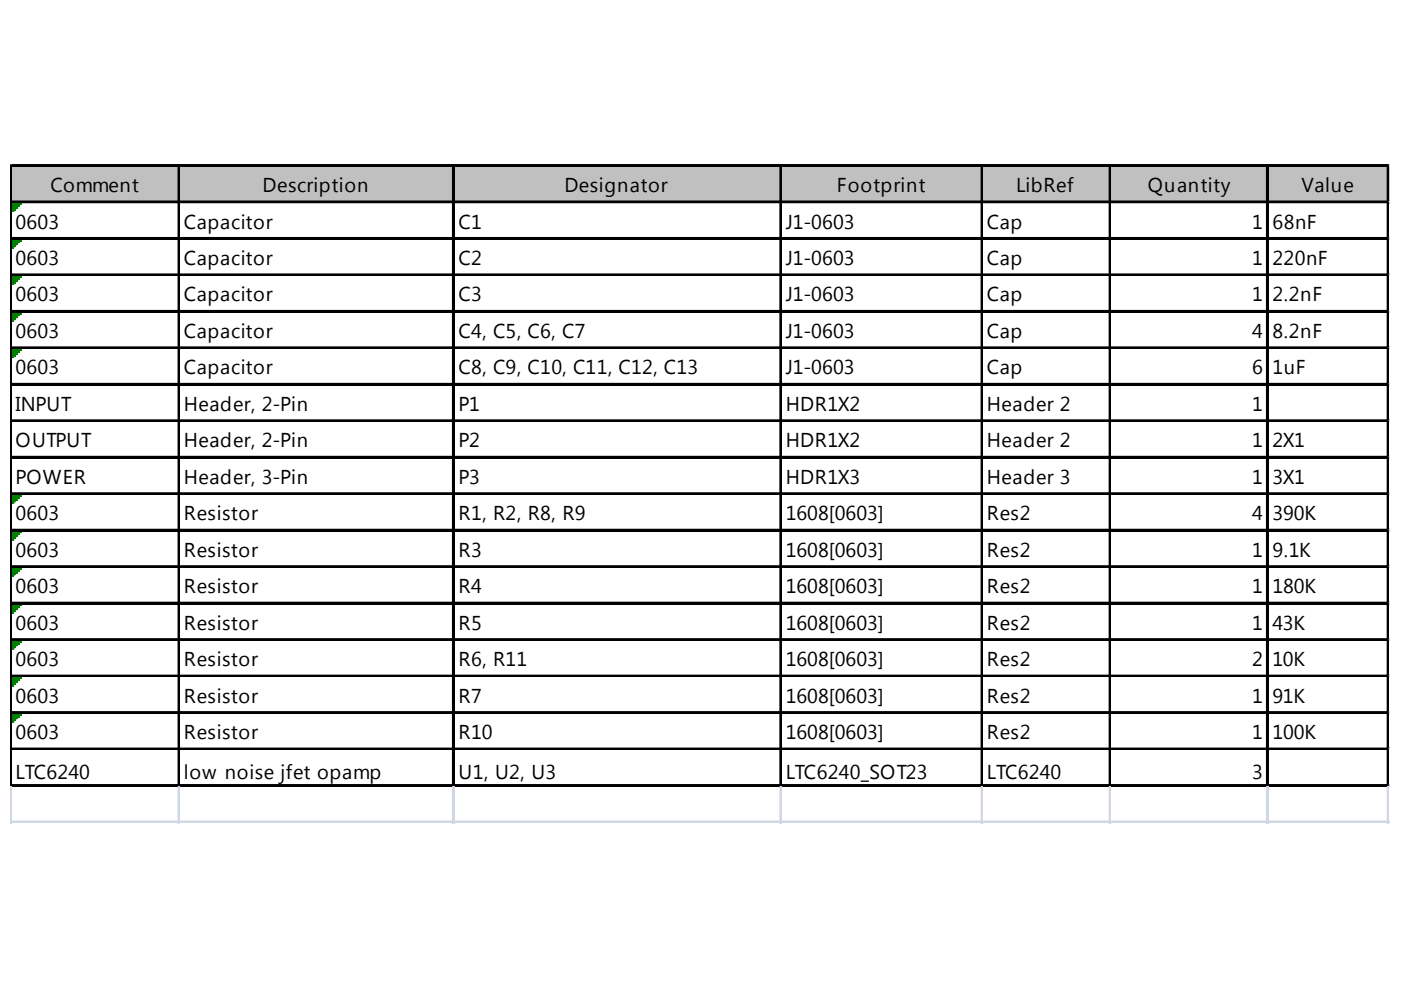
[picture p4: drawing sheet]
<svg xmlns="http://www.w3.org/2000/svg" width="297mm" height="210mm" viewBox="0 0 297 210" stroke-linecap="round" stroke-linejoin="round" font-family="sans-serif">
<defs><g id="words">
<g font-size="4.3">
<text x="10.7" y="40.7">Comment</text>
<text x="55.7" y="40.7">Description</text>
<text x="119.7" y="40.7">Designator</text>
<text x="177.5" y="40.7">Footprint</text>
<text x="215.5" y="40.7">LibRef</text>
<text x="243.4" y="40.7">Quantity</text>
<text x="276" y="40.7">Value</text>
<text x="3.3" y="48.5">0603</text>
<text x="39" y="48.5">Capacitor</text>
<text x="97.2" y="48.5">C1</text>
<text x="166.6" y="48.5">J1-0603</text>
<text x="209.3" y="48.5">Cap</text>
<text x="265.5" y="48.5">1</text>
<text x="269.8" y="48.5">68nF</text>
<text x="3.3" y="56.2">0603</text>
<text x="39" y="56.2">Capacitor</text>
<text x="97.2" y="56.2">C2</text>
<text x="166.6" y="56.2">J1-0603</text>
<text x="209.3" y="56.2">Cap</text>
<text x="265.5" y="56.2">1</text>
<text x="269.8" y="56.2">220nF</text>
<text x="3.3" y="63.9">0603</text>
<text x="39" y="63.9">Capacitor</text>
<text x="97.2" y="63.9">C3</text>
<text x="166.6" y="63.9">J1-0603</text>
<text x="209.3" y="63.9">Cap</text>
<text x="265.5" y="63.9">1</text>
<text x="269.8" y="63.9">2.2nF</text>
<text x="3.3" y="71.7">0603</text>
<text x="39" y="71.7">Capacitor</text>
<text x="97.2" y="71.7">C4, C5, C6, C7</text>
<text x="166.6" y="71.7">J1-0603</text>
<text x="209.3" y="71.7">Cap</text>
<text x="265.5" y="71.7">4</text>
<text x="269.8" y="71.7">8.2nF</text>
<text x="3.3" y="79.4">0603</text>
<text x="39" y="79.4">Capacitor</text>
<text x="97.2" y="79.4">C8, C9, C10, C11, C12, C13</text>
<text x="166.6" y="79.4">J1-0603</text>
<text x="209.3" y="79.4">Cap</text>
<text x="265.5" y="79.4">6</text>
<text x="269.8" y="79.4">1uF</text>
<text x="3.3" y="87.1">INPUT</text>
<text x="39" y="87.1">Header, 2-Pin</text>
<text x="97.2" y="87.1">P1</text>
<text x="166.6" y="87.1">HDR1X2</text>
<text x="209.3" y="87.1">Header 2</text>
<text x="265.5" y="87.1">1</text>
<text x="3.3" y="94.9">OUTPUT</text>
<text x="39" y="94.9">Header, 2-Pin</text>
<text x="97.2" y="94.9">P2</text>
<text x="166.6" y="94.9">HDR1X2</text>
<text x="209.3" y="94.9">Header 2</text>
<text x="265.5" y="94.9">1</text>
<text x="269.8" y="94.9">2X1</text>
<text x="3.3" y="102.6">POWER</text>
<text x="39" y="102.6">Header, 3-Pin</text>
<text x="97.2" y="102.6">P3</text>
<text x="166.6" y="102.6">HDR1X3</text>
<text x="209.3" y="102.6">Header 3</text>
<text x="265.5" y="102.6">1</text>
<text x="269.8" y="102.6">3X1</text>
<text x="3.3" y="110.3">0603</text>
<text x="39" y="110.3">Resistor</text>
<text x="97.2" y="110.3">R1, R2, R8, R9</text>
<text x="166.6" y="110.3">1608[0603]</text>
<text x="209.3" y="110.3">Res2</text>
<text x="265.5" y="110.3">4</text>
<text x="269.8" y="110.3">390K</text>
<text x="3.3" y="118">0603</text>
<text x="39" y="118">Resistor</text>
<text x="97.2" y="118">R3</text>
<text x="166.6" y="118">1608[0603]</text>
<text x="209.3" y="118">Res2</text>
<text x="265.5" y="118">1</text>
<text x="269.8" y="118">9.1K</text>
<text x="3.3" y="125.8">0603</text>
<text x="39" y="125.8">Resistor</text>
<text x="97.2" y="125.8">R4</text>
<text x="166.6" y="125.8">1608[0603]</text>
<text x="209.3" y="125.8">Res2</text>
<text x="265.5" y="125.8">1</text>
<text x="269.8" y="125.8">180K</text>
<text x="3.3" y="133.5">0603</text>
<text x="39" y="133.5">Resistor</text>
<text x="97.2" y="133.5">R5</text>
<text x="166.6" y="133.5">1608[0603]</text>
<text x="209.3" y="133.5">Res2</text>
<text x="265.5" y="133.5">1</text>
<text x="269.8" y="133.5">43K</text>
<text x="3.3" y="141.2">0603</text>
<text x="39" y="141.2">Resistor</text>
<text x="97.2" y="141.2">R6, R11</text>
<text x="166.6" y="141.2">1608[0603]</text>
<text x="209.3" y="141.2">Res2</text>
<text x="265.5" y="141.2">2</text>
<text x="269.8" y="141.2">10K</text>
<text x="3.3" y="149">0603</text>
<text x="39" y="149">Resistor</text>
<text x="97.2" y="149">R7</text>
<text x="166.6" y="149">1608[0603]</text>
<text x="209.3" y="149">Res2</text>
<text x="265.5" y="149">1</text>
<text x="269.8" y="149">91K</text>
<text x="3.3" y="156.7">0603</text>
<text x="39" y="156.7">Resistor</text>
<text x="97.2" y="156.7">R10</text>
<text x="166.6" y="156.7">1608[0603]</text>
<text x="209.3" y="156.7">Res2</text>
<text x="265.5" y="156.7">1</text>
<text x="269.8" y="156.7">100K</text>
<text x="3.3" y="165.2">LTC6240</text>
<text x="39" y="165.2">low noise jfet opamp</text>
<text x="97.2" y="165.2">U1, U2, U3</text>
<text x="166.6" y="165.2">LTC6240_SOT23</text>
<text x="209.3" y="165.2">LTC6240</text>
<text x="265.5" y="165.2">3</text>
</g>
</g></defs>
<path d="M2.5 35.3h292.1v7.8h-292.1z" fill="#c0c0c0"/>
<path d="M2.5 43.1h2" fill="none" stroke="#008000" stroke-width=".39"/>
<path d="M2.5 43.1h2v.4h-2z" fill="#008000"/>
<path d="M2.5 43.5h1.6" fill="none" stroke="#008000" stroke-width=".39"/>
<path d="M2.5 43.5h1.6v.4h-1.6z" fill="#008000"/>
<path d="M2.5 43.9h1.2" fill="none" stroke="#008000" stroke-width=".39"/>
<path d="M2.5 43.9h1.2v.4h-1.2z" fill="#008000"/>
<path d="M2.5 44.3h.8" fill="none" stroke="#008000" stroke-width=".39"/>
<path d="M2.5 44.3h.8v.3h-.8z" fill="#008000"/>
<path d="M2.5 44.6h.4" fill="none" stroke="#008000" stroke-width=".39"/>
<path d="M2.5 44.6h.4v.4h-.4z" fill="#008000"/>
<path d="M2.5 50.8h2" fill="none" stroke="#008000" stroke-width=".39"/>
<path d="M2.5 50.8h2v.4h-2z" fill="#008000"/>
<path d="M2.5 51.2h1.6" fill="none" stroke="#008000" stroke-width=".39"/>
<path d="M2.5 51.2h1.6v.4h-1.6z" fill="#008000"/>
<path d="M2.5 51.6h1.2" fill="none" stroke="#008000" stroke-width=".39"/>
<path d="M2.5 51.6h1.2v.4h-1.2z" fill="#008000"/>
<path d="M2.5 52h.8" fill="none" stroke="#008000" stroke-width=".39"/>
<path d="M2.5 52h.8v.4h-.8z" fill="#008000"/>
<path d="M2.5 52.4h.4" fill="none" stroke="#008000" stroke-width=".39"/>
<path d="M2.5 52.4h.4v.4h-.4z" fill="#008000"/>
<path d="M2.5 58.6h2" fill="none" stroke="#008000" stroke-width=".39"/>
<path d="M2.5 58.6h2v.3h-2z" fill="#008000"/>
<path d="M2.5 58.9h1.6" fill="none" stroke="#008000" stroke-width=".39"/>
<path d="M2.5 58.9h1.6v.4h-1.6z" fill="#008000"/>
<path d="M2.5 59.3h1.2" fill="none" stroke="#008000" stroke-width=".39"/>
<path d="M2.5 59.3h1.2v.4h-1.2z" fill="#008000"/>
<path d="M2.5 59.7h.8" fill="none" stroke="#008000" stroke-width=".39"/>
<path d="M2.5 59.7h.8v.4h-.8z" fill="#008000"/>
<path d="M2.5 60.1h.4" fill="none" stroke="#008000" stroke-width=".39"/>
<path d="M2.5 60.1h.4v.4h-.4z" fill="#008000"/>
<path d="M2.5 66.3h2" fill="none" stroke="#008000" stroke-width=".39"/>
<path d="M2.5 66.3h2v.4h-2z" fill="#008000"/>
<path d="M2.5 66.7h1.6" fill="none" stroke="#008000" stroke-width=".39"/>
<path d="M2.5 66.7h1.6v.4h-1.6z" fill="#008000"/>
<path d="M2.5 67.1h1.2" fill="none" stroke="#008000" stroke-width=".39"/>
<path d="M2.5 67.1h1.2v.3h-1.2z" fill="#008000"/>
<path d="M2.5 67.4h.8" fill="none" stroke="#008000" stroke-width=".39"/>
<path d="M2.5 67.4h.8v.4h-.8z" fill="#008000"/>
<path d="M2.5 67.8h.4" fill="none" stroke="#008000" stroke-width=".39"/>
<path d="M2.5 67.8h.4v.4h-.4z" fill="#008000"/>
<path d="M2.5 74h2" fill="none" stroke="#008000" stroke-width=".39"/>
<path d="M2.5 74h2v.4h-2z" fill="#008000"/>
<path d="M2.5 74.4h1.6" fill="none" stroke="#008000" stroke-width=".39"/>
<path d="M2.5 74.4h1.6v.4h-1.6z" fill="#008000"/>
<path d="M2.5 74.8h1.2" fill="none" stroke="#008000" stroke-width=".39"/>
<path d="M2.5 74.8h1.2v.4h-1.2z" fill="#008000"/>
<path d="M2.5 75.2h.8" fill="none" stroke="#008000" stroke-width=".39"/>
<path d="M2.5 75.2h.8v.4h-.8z" fill="#008000"/>
<path d="M2.5 75.6h.4" fill="none" stroke="#008000" stroke-width=".39"/>
<path d="M2.5 75.6h.4v.4h-.4z" fill="#008000"/>
<path d="M2.5 105h2" fill="none" stroke="#008000" stroke-width=".39"/>
<path d="M2.5 105h2v.3h-2z" fill="#008000"/>
<path d="M2.5 105.3h1.6" fill="none" stroke="#008000" stroke-width=".39"/>
<path d="M2.5 105.3h1.6v.4h-1.6z" fill="#008000"/>
<path d="M2.5 105.7h1.2" fill="none" stroke="#008000" stroke-width=".39"/>
<path d="M2.5 105.7h1.2v.4h-1.2z" fill="#008000"/>
<path d="M2.5 106.1h.8" fill="none" stroke="#008000" stroke-width=".39"/>
<path d="M2.5 106.1h.8v.4h-.8z" fill="#008000"/>
<path d="M2.5 106.5h.4" fill="none" stroke="#008000" stroke-width=".39"/>
<path d="M2.5 106.5h.4v.4h-.4z" fill="#008000"/>
<path d="M2.5 112.7h2" fill="none" stroke="#008000" stroke-width=".39"/>
<path d="M2.5 112.7h2v.4h-2z" fill="#008000"/>
<path d="M2.5 113.1h1.6" fill="none" stroke="#008000" stroke-width=".39"/>
<path d="M2.5 113.1h1.6v.4h-1.6z" fill="#008000"/>
<path d="M2.5 113.5h1.2" fill="none" stroke="#008000" stroke-width=".39"/>
<path d="M2.5 113.5h1.2v.3h-1.2z" fill="#008000"/>
<path d="M2.5 113.8h.8" fill="none" stroke="#008000" stroke-width=".39"/>
<path d="M2.5 113.8h.8v.4h-.8z" fill="#008000"/>
<path d="M2.5 114.2h.4" fill="none" stroke="#008000" stroke-width=".39"/>
<path d="M2.5 114.2h.4v.4h-.4z" fill="#008000"/>
<path d="M2.5 120.4h2" fill="none" stroke="#008000" stroke-width=".39"/>
<path d="M2.5 120.4h2v.4h-2z" fill="#008000"/>
<path d="M2.5 120.8h1.6" fill="none" stroke="#008000" stroke-width=".39"/>
<path d="M2.5 120.8h1.6v.4h-1.6z" fill="#008000"/>
<path d="M2.5 121.2h1.2" fill="none" stroke="#008000" stroke-width=".39"/>
<path d="M2.5 121.2h1.2v.4h-1.2z" fill="#008000"/>
<path d="M2.5 121.6h.8" fill="none" stroke="#008000" stroke-width=".39"/>
<path d="M2.5 121.6h.8v.4h-.8z" fill="#008000"/>
<path d="M2.5 122h.4" fill="none" stroke="#008000" stroke-width=".39"/>
<path d="M2.5 122h.4v.4h-.4z" fill="#008000"/>
<path d="M2.5 128.2h2" fill="none" stroke="#008000" stroke-width=".39"/>
<path d="M2.5 128.2h2v.3h-2z" fill="#008000"/>
<path d="M2.5 128.5h1.6" fill="none" stroke="#008000" stroke-width=".39"/>
<path d="M2.5 128.5h1.6v.4h-1.6z" fill="#008000"/>
<path d="M2.5 128.9h1.2" fill="none" stroke="#008000" stroke-width=".39"/>
<path d="M2.5 128.9h1.2v.4h-1.2z" fill="#008000"/>
<path d="M2.5 129.3h.8" fill="none" stroke="#008000" stroke-width=".39"/>
<path d="M2.5 129.3h.8v.4h-.8z" fill="#008000"/>
<path d="M2.5 129.7h.4" fill="none" stroke="#008000" stroke-width=".39"/>
<path d="M2.5 129.7h.4v.4h-.4z" fill="#008000"/>
<path d="M2.5 135.9h2" fill="none" stroke="#008000" stroke-width=".39"/>
<path d="M2.5 135.9h2v.4h-2z" fill="#008000"/>
<path d="M2.5 136.3h1.6" fill="none" stroke="#008000" stroke-width=".39"/>
<path d="M2.5 136.3h1.6v.4h-1.6z" fill="#008000"/>
<path d="M2.5 136.7h1.2" fill="none" stroke="#008000" stroke-width=".39"/>
<path d="M2.5 136.7h1.2v.3h-1.2z" fill="#008000"/>
<path d="M2.5 137h.8" fill="none" stroke="#008000" stroke-width=".39"/>
<path d="M2.5 137h.8v.4h-.8z" fill="#008000"/>
<path d="M2.5 137.4h.4" fill="none" stroke="#008000" stroke-width=".39"/>
<path d="M2.5 137.4h.4v.4h-.4z" fill="#008000"/>
<path d="M2.5 143.6h2" fill="none" stroke="#008000" stroke-width=".39"/>
<path d="M2.5 143.6h2v.4h-2z" fill="#008000"/>
<path d="M2.5 144h1.6" fill="none" stroke="#008000" stroke-width=".39"/>
<path d="M2.5 144h1.6v.4h-1.6z" fill="#008000"/>
<path d="M2.5 144.4h1.2" fill="none" stroke="#008000" stroke-width=".39"/>
<path d="M2.5 144.4h1.2v.4h-1.2z" fill="#008000"/>
<path d="M2.5 144.8h.8" fill="none" stroke="#008000" stroke-width=".39"/>
<path d="M2.5 144.8h.8v.4h-.8z" fill="#008000"/>
<path d="M2.5 145.2h.4" fill="none" stroke="#008000" stroke-width=".39"/>
<path d="M2.5 145.2h.4v.4h-.4z" fill="#008000"/>
<path d="M2.5 151.3h2" fill="none" stroke="#008000" stroke-width=".39"/>
<path d="M2.5 151.3h2v.4h-2z" fill="#008000"/>
<path d="M2.5 151.7h1.6" fill="none" stroke="#008000" stroke-width=".39"/>
<path d="M2.5 151.7h1.6v.4h-1.6z" fill="#008000"/>
<path d="M2.5 152.1h1.2" fill="none" stroke="#008000" stroke-width=".39"/>
<path d="M2.5 152.1h1.2v.4h-1.2z" fill="#008000"/>
<path d="M2.5 152.5h.8" fill="none" stroke="#008000" stroke-width=".39"/>
<path d="M2.5 152.5h.8v.4h-.8z" fill="#008000"/>
<path d="M2.5 152.9h.4" fill="none" stroke="#008000" stroke-width=".39"/>
<path d="M2.5 152.9h.4v.4h-.4z" fill="#008000"/>
<g fill="none" stroke="#000" stroke-width=".39">
<path d="M2.2 35v131.8M2.4 35v131.8M2.5 35h292.1M2.5 35.2h292.1M37.8 35.4v131.4M38 35.4v131.4M96 35.4v131.4M96.2 35.4v131.4M165.4 35.4v131.4M165.6 35.4v131.4M208.1 35.4v131.4M208.3 35.4v131.4"/>
<path d="M235.2 35.4v131.4M235.4 35.4v131.4M268.6 35.4v131.4M268.8 35.4v131.4M294.2 35.4v131.4M294.4 35.4v131.4M2.5 42.7h292.1M2.5 42.9h292.1M2.5 50.4h292.1M2.5 50.6h292.1M2.5 58.2h292.1M2.5 58.4h292.1"/>
<path d="M2.5 65.9h292.1M2.5 66.1h292.1M2.5 73.6h292.1M2.5 73.8h292.1M2.5 81.4h292.1M2.5 81.6h292.1M2.5 89.1h292.1M2.5 89.3h292.1M2.5 96.8h292.1M2.5 97h292.1M2.5 104.6h292.1M2.5 104.8h292.1"/>
<path d="M2.5 112.3h292.1M2.5 112.5h292.1M2.5 120h292.1M2.5 120.2h292.1M2.5 127.8h292.1M2.5 128h292.1M2.5 135.5h292.1M2.5 135.7h292.1M2.5 143.2h292.1M2.5 143.4h292.1M2.5 151h292.1M2.5 151.2h292.1"/>
<path d="M2.5 158.7h292.1M2.5 158.9h292.1M2.5 166.4h292.1M2.5 166.6h292.1"/>
</g>
<g fill="none" stroke="#d0d7e5" stroke-width=".39">
<path d="M294.6 35h.1M2.2 166.8v7.8M2.4 166.8v7.8M37.8 166.8v7.8M38 166.8v7.8M96 166.8v7.8M96.2 166.8v7.8M165.4 166.8v7.8M165.6 166.8v7.8M208.1 166.8v7.8M208.3 166.8v7.8M235.2 166.8v7.8"/>
<path d="M235.4 166.8v7.8M268.6 166.8v7.8M268.8 166.8v7.8M294.2 166.8v7.8M294.4 166.8v7.8"/>
</g>
<path d="M294.6 35v.4z" fill="#d0d7e5"/>
<path d="M294.6 42.7h.1" fill="none" stroke="#d0d7e5" stroke-width=".39"/>
<path d="M294.6 42.7v.4z" fill="#d0d7e5"/>
<path d="M294.6 50.4h.1" fill="none" stroke="#d0d7e5" stroke-width=".39"/>
<path d="M294.6 50.4v.4z" fill="#d0d7e5"/>
<path d="M294.6 58.2h.1" fill="none" stroke="#d0d7e5" stroke-width=".39"/>
<path d="M294.6 58.2v.4z" fill="#d0d7e5"/>
<path d="M294.6 65.9h.1" fill="none" stroke="#d0d7e5" stroke-width=".39"/>
<path d="M294.6 65.9v.4z" fill="#d0d7e5"/>
<path d="M294.6 73.6h.1" fill="none" stroke="#d0d7e5" stroke-width=".39"/>
<path d="M294.6 73.6v.4z" fill="#d0d7e5"/>
<path d="M294.6 81.4h.1" fill="none" stroke="#d0d7e5" stroke-width=".39"/>
<path d="M294.6 81.4v.4z" fill="#d0d7e5"/>
<path d="M294.6 89.1h.1" fill="none" stroke="#d0d7e5" stroke-width=".39"/>
<path d="M294.6 89.1v.4z" fill="#d0d7e5"/>
<path d="M294.6 96.8h.1" fill="none" stroke="#d0d7e5" stroke-width=".39"/>
<path d="M294.6 96.8v.4z" fill="#d0d7e5"/>
<path d="M294.6 104.6h.1" fill="none" stroke="#d0d7e5" stroke-width=".39"/>
<path d="M294.6 104.6v.4z" fill="#d0d7e5"/>
<path d="M294.6 112.3h.1" fill="none" stroke="#d0d7e5" stroke-width=".39"/>
<path d="M294.6 112.3v.4z" fill="#d0d7e5"/>
<path d="M294.6 120h.1" fill="none" stroke="#d0d7e5" stroke-width=".39"/>
<path d="M294.6 120v.4z" fill="#d0d7e5"/>
<path d="M294.6 127.8h.1" fill="none" stroke="#d0d7e5" stroke-width=".39"/>
<path d="M294.6 127.8v.4z" fill="#d0d7e5"/>
<path d="M294.6 135.5h.1" fill="none" stroke="#d0d7e5" stroke-width=".39"/>
<path d="M294.6 135.5v.4z" fill="#d0d7e5"/>
<path d="M294.6 143.2h.1" fill="none" stroke="#d0d7e5" stroke-width=".39"/>
<path d="M294.6 143.2v.4z" fill="#d0d7e5"/>
<path d="M294.6 151h.1" fill="none" stroke="#d0d7e5" stroke-width=".39"/>
<path d="M294.6 151v.3z" fill="#d0d7e5"/>
<path d="M294.6 158.7h.1" fill="none" stroke="#d0d7e5" stroke-width=".39"/>
<path d="M294.6 158.7v.4z" fill="#d0d7e5"/>
<path d="M294.6 166.4h.1" fill="none" stroke="#d0d7e5" stroke-width=".39"/>
<path d="M294.6 166.4v.4z" fill="#d0d7e5"/>
<path d="M2.2 174.2h292.4M2.2 174.4h292.4" fill="none" stroke="#d0d7e5" stroke-width=".39"/>
<use href="#words"/>
</svg>
